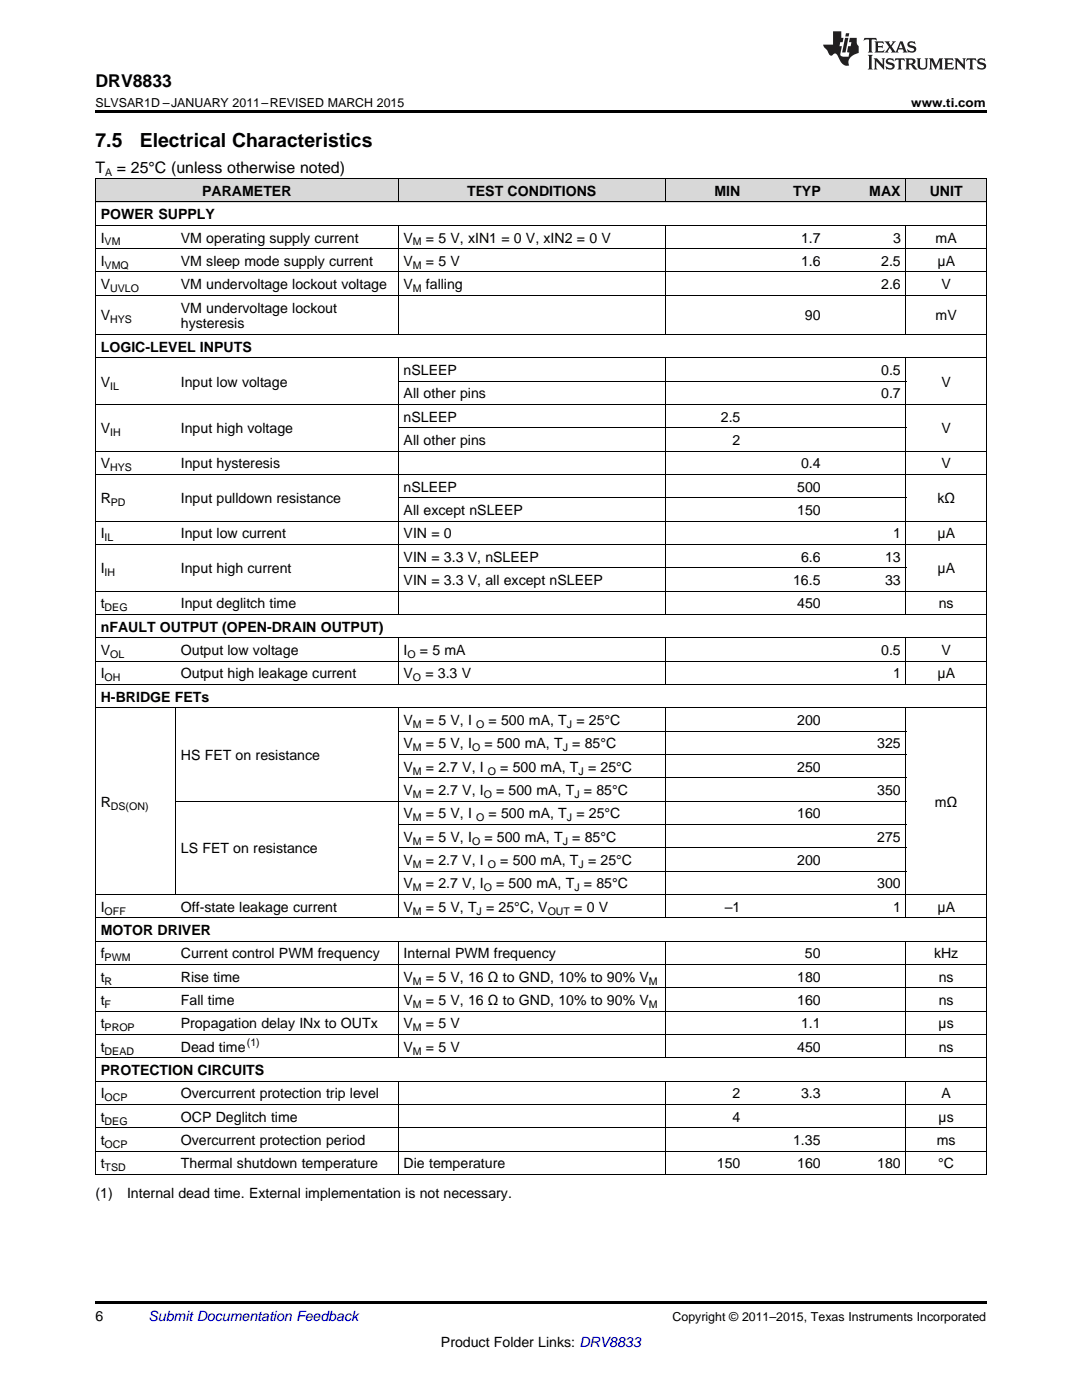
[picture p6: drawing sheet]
<svg xmlns="http://www.w3.org/2000/svg" width="216mm" height="279mm" viewBox="0 0 216 279" stroke-linecap="round" stroke-linejoin="round" font-family="sans-serif">
<defs><g id="words">
<g font-size="3.9">
<text x="19" y="29.3">7.5</text>
<text x="27.9" y="29.3">Electrical Characteristics</text>
</g>
<text font-size="3.5" x="19" y="17.3">DRV8833</text>
<g font-size="3.2">
<text x="19" y="34.4">T</text>
<text x="23.3" y="34.4">= 25°C (unless otherwise noted)</text>
</g>
<g font-size="2.8">
<text x="40.3" y="39.1">PARAMETER</text>
<text x="93.2" y="39.1">TEST CONDITIONS</text>
<text x="142.6" y="39.1">MIN</text>
<text x="158.3" y="39.1">TYP</text>
<text x="173.5" y="39.1">MAX</text>
<text x="185.5" y="39.1">UNIT</text>
<text x="20.1" y="43.7">POWER SUPPLY</text>
<text x="20.1" y="48.4">I</text>
<text x="20.1" y="53.1">I</text>
<text x="36.1" y="48.4">VM operating supply current</text>
<text x="36.1" y="53.1">VM sleep mode supply current</text>
<text x="80.5" y="48.4">V</text>
<text x="80.5" y="53.1">V</text>
<text x="85" y="48.4">= 5 V, xIN1 = 0 V, xIN2 = 0 V</text>
<text x="85" y="53.1">= 5 V</text>
<text x="159.8" y="48.4">1.7</text>
<text x="159.8" y="53.1">1.6</text>
<text x="175.8" y="53.1">2.5</text>
<text x="178.2" y="48.4">3</text>
<text x="186.7" y="48.4">mA</text>
<text x="187.1" y="53.1">μA</text>
<text x="20.1" y="57.7">V</text>
<text x="36.1" y="57.7">VM undervoltage lockout voltage</text>
<text x="80.5" y="57.7">V</text>
<text x="85" y="57.7">falling</text>
<text x="175.8" y="57.7">2.6</text>
<text x="187.9" y="57.7">V</text>
<text x="20.1" y="64">V</text>
<text x="36.1" y="62.4">VM undervoltage lockout</text>
<text x="36.1" y="65.5">hysteresis</text>
<text x="160.6" y="64">90</text>
<text x="186.7" y="64">mV</text>
<text x="20.1" y="70.2">LOGIC-LEVEL INPUTS</text>
<text x="20.1" y="77.2">V</text>
<text x="36.1" y="77.2">Input low voltage</text>
<text x="80.5" y="74.9">nSLEEP</text>
<text x="175.8" y="74.9">0.5</text>
<text x="187.9" y="77.2">V</text>
<text x="80.5" y="79.5">All other pins</text>
<text x="175.8" y="79.5">0.7</text>
<text x="20.1" y="86.5">V</text>
<text x="36.1" y="86.5">Input high voltage</text>
<text x="80.5" y="84.2">nSLEEP</text>
<text x="80.5" y="88.8">All other pins</text>
<text x="143.8" y="84.2">2.5</text>
<text x="146.2" y="88.8">2</text>
<text x="187.9" y="86.5">V</text>
<text x="20.1" y="93.5">V</text>
<text x="36.1" y="93.5">Input hysteresis</text>
<text x="159.8" y="93.5">0.4</text>
<text x="187.9" y="93.5">V</text>
<text x="20.1" y="100.5">R</text>
<text x="36.1" y="100.5">Input pulldown resistance</text>
<text x="80.5" y="98.1">nSLEEP</text>
<text x="159.1" y="98.1">500</text>
<text x="187" y="100.5">kΩ</text>
<text x="20.1" y="107.5">I</text>
<text x="36.1" y="107.5">Input low current</text>
<text x="80.5" y="102.8">All except nSLEEP</text>
<text x="80.5" y="107.5">VIN = 0</text>
<text x="159.1" y="102.8">150</text>
<text x="178.2" y="107.5">1</text>
<text x="187.1" y="107.5">μA</text>
<text x="80.5" y="112.1">VIN = 3.3 V, nSLEEP</text>
<text x="159.8" y="112.1">6.6</text>
<text x="176.6" y="112.1">13</text>
<text x="20.1" y="114.4">I</text>
<text x="36.1" y="114.4">Input high current</text>
<text x="80.5" y="116.8">VIN = 3.3 V, all except nSLEEP</text>
<text x="158.3" y="116.8">16.5</text>
<text x="176.6" y="116.8">33</text>
<text x="187.1" y="114.4">μA</text>
<text x="20.1" y="121.4">t</text>
<text x="36.1" y="121.4">Input deglitch time</text>
<text x="159.1" y="121.4">450</text>
<text x="187.3" y="121.4">ns</text>
<text x="20.1" y="126.1">nFAULT OUTPUT (OPEN-DRAIN OUTPUT)</text>
<text x="20.1" y="130.7">V</text>
<text x="36.1" y="130.7">Output low voltage</text>
<text x="80.5" y="130.7">I</text>
<text x="83.8" y="130.7">= 5 mA</text>
<text x="175.8" y="130.7">0.5</text>
<text x="187.9" y="130.7">V</text>
<text x="20.1" y="135.4">I</text>
<text x="36.1" y="135.4">Output high leakage current</text>
<text x="80.5" y="135.4">V</text>
<text x="84.9" y="135.4">= 3.3 V</text>
<text x="178.2" y="135.4">1</text>
<text x="187.1" y="135.4">μA</text>
<text x="20.1" y="140.1">H-BRIDGE FETs</text>
<text x="80.5" y="144.7">V</text>
<text x="80.5" y="149.4">V</text>
<text x="85" y="144.7">= 5 V, I</text>
<text x="85" y="149.4">= 5 V, I</text>
<text x="96.7" y="149.4">= 500 mA, T = 85°C</text>
<text x="97.5" y="144.7">= 500 mA, T = 25°C</text>
<text x="159.1" y="144.7">200</text>
<text x="175" y="149.4">325</text>
<text x="36.1" y="151.7">HS FET on resistance</text>
<text x="80.5" y="154">V</text>
<text x="85" y="154">= 2.7 V, I</text>
<text x="99.8" y="154">= 500 mA, T = 25°C</text>
<text x="159.1" y="154">250</text>
<text x="20.1" y="161">R</text>
<text x="80.5" y="158.7">V</text>
<text x="85" y="158.7">= 2.7 V, I</text>
<text x="99" y="158.7">= 500 mA, T = 85°C</text>
<text x="175" y="158.7">350</text>
<text x="186.5" y="161">mΩ</text>
<text x="80.5" y="163.3">V</text>
<text x="80.5" y="168">V</text>
<text x="85" y="163.3">= 5 V, I</text>
<text x="85" y="168">= 5 V, I</text>
<text x="96.7" y="168">= 500 mA, T = 85°C</text>
<text x="97.5" y="163.3">= 500 mA, T = 25°C</text>
<text x="159.1" y="163.3">160</text>
<text x="175" y="168">275</text>
<text x="36.1" y="170.3">LS FET on resistance</text>
<text x="80.5" y="172.6">V</text>
<text x="85" y="172.6">= 2.7 V, I</text>
<text x="99.8" y="172.6">= 500 mA, T = 25°C</text>
<text x="159.1" y="172.6">200</text>
<text x="80.5" y="177.3">V</text>
<text x="85" y="177.3">= 2.7 V, I</text>
<text x="99" y="177.3">= 500 mA, T = 85°C</text>
<text x="175" y="177.3">300</text>
<text x="20.1" y="182">I</text>
<text x="36.1" y="182">Off-state leakage current</text>
<text x="80.5" y="182">V</text>
<text x="85" y="182">= 5 V, T = 25°C, V</text>
<text x="114.6" y="182">= 0 V</text>
<text x="144.6" y="182">–1</text>
<text x="178.2" y="182">1</text>
<text x="187.1" y="182">μA</text>
<text x="20.1" y="186.6">MOTOR DRIVER</text>
<text x="20.1" y="191.3">f</text>
<text x="36.1" y="191.3">Current control PWM frequency</text>
<text x="80.5" y="191.3">Internal PWM frequency</text>
<text x="160.6" y="191.3">50</text>
<text x="186.4" y="191.3">kHz</text>
<text x="20.1" y="195.9">t</text>
<text x="36.1" y="195.9">Rise time</text>
<text x="80.5" y="195.9">V</text>
<text x="85" y="195.9">= 5 V, 16 Ω to GND, 10% to 90% V</text>
<text x="159.1" y="195.9">180</text>
<text x="187.3" y="195.9">ns</text>
<text x="20.1" y="200.6">t</text>
<text x="36.1" y="200.6">Fall time</text>
<text x="80.5" y="200.6">V</text>
<text x="85" y="200.6">= 5 V, 16 Ω to GND, 10% to 90% V</text>
<text x="159.1" y="200.6">160</text>
<text x="187.3" y="200.6">ns</text>
<text x="20.1" y="205.2">t</text>
<text x="20.1" y="209.9">t</text>
<text x="36.1" y="205.2">Propagation delay INx to OUTx</text>
<text x="36.1" y="209.9">Dead time</text>
<text x="80.5" y="205.2">V</text>
<text x="80.5" y="209.9">V</text>
<text x="85" y="205.2">= 5 V</text>
<text x="85" y="209.9">= 5 V</text>
<text x="159.1" y="209.9">450</text>
<text x="159.8" y="205.2">1.1</text>
<text x="187.3" y="205.2">µs</text>
<text x="187.3" y="209.9">ns</text>
<text x="20.1" y="214.6">PROTECTION CIRCUITS</text>
<text x="20.1" y="219.2">I</text>
<text x="36.1" y="219.2">Overcurrent protection trip level</text>
<text x="146.2" y="219.2">2</text>
<text x="159.8" y="219.2">3.3</text>
<text x="187.9" y="219.2">A</text>
<text x="20.1" y="223.9">t</text>
<text x="36.1" y="223.9">OCP Deglitch time</text>
<text x="146.2" y="223.9">4</text>
<text x="187.3" y="223.9">µs</text>
<text x="20.1" y="228.5">t</text>
<text x="20.1" y="233.2">t</text>
<text x="36.1" y="228.5">Overcurrent protection period</text>
<text x="36.1" y="233.2">Thermal shutdown temperature</text>
<text x="80.5" y="233.2">Die temperature</text>
<text x="143.1" y="233.2">150</text>
<text x="158.3" y="228.5">1.35</text>
<text x="159.1" y="233.2">160</text>
<text x="175" y="233.2">180</text>
<text x="186.9" y="228.5">ms</text>
<text x="187.2" y="233.2">°C</text>
<text x="19" y="239">(1)</text>
<text x="25.4" y="239">Internal dead time. External implementation is not necessary.</text>
<text x="19" y="263.6">6</text>
<text x="88" y="268.9">Product Folder Links: DRV8833</text>
</g>
<text font-size="2.8" fill="#0000c8" x="29.6" y="263.6">Submit Documentation Feedback</text>
<g font-size="2.5">
<text x="19" y="21.4">SLVSAR1D –JANUARY 2011–REVISED MARCH 2015</text>
<text x="181.8" y="21.4">www.ti.com</text>
<text x="134.2" y="263.6">Copyright © 2011–2015, Texas Instruments Incorporated</text>
</g>
<g font-size="2.1">
<text x="21" y="35.1">A</text>
<text x="20.9" y="49">VM</text>
<text x="20.9" y="53.6">VMQ</text>
<text x="82.4" y="49">M</text>
<text x="82.4" y="53.6">M</text>
<text x="22" y="58.3">UVLO</text>
<text x="82.4" y="58.3">M</text>
<text x="22" y="64.5">HYS</text>
<text x="22" y="77.8">IL</text>
<text x="22" y="87.1">IH</text>
<text x="22" y="94.1">HYS</text>
<text x="22.1" y="101">PD</text>
<text x="20.9" y="108">IL</text>
<text x="20.9" y="115">IH</text>
<text x="20.9" y="122">DEG</text>
<text x="22" y="131.3">OL</text>
<text x="81.3" y="131.3">O</text>
<text x="20.9" y="136">OH</text>
<text x="82.4" y="136">O</text>
<text x="82.4" y="145.3">M</text>
<text x="82.4" y="149.9">M</text>
<text x="94.2" y="149.9">O</text>
<text x="95" y="145.3">O</text>
<text x="112.3" y="149.9">J</text>
<text x="113.1" y="145.3">J</text>
<text x="82.4" y="154.6">M</text>
<text x="97.4" y="154.6">O</text>
<text x="115.5" y="154.6">J</text>
<text x="22.1" y="161.6">DS(ON)</text>
<text x="82.4" y="159.2">M</text>
<text x="96.5" y="159.2">O</text>
<text x="114.6" y="159.2">J</text>
<text x="82.4" y="163.9">M</text>
<text x="95" y="163.9">O</text>
<text x="113.1" y="163.9">J</text>
<text x="82.4" y="168.6">M</text>
<text x="82.4" y="173.2">M</text>
<text x="94.2" y="168.6">O</text>
<text x="97.4" y="173.2">O</text>
<text x="112.3" y="168.6">J</text>
<text x="115.5" y="173.2">J</text>
<text x="82.4" y="177.9">M</text>
<text x="96.5" y="177.9">O</text>
<text x="114.6" y="177.9">J</text>
<text x="20.9" y="182.5">OFF</text>
<text x="82.4" y="182.5">M</text>
<text x="95.1" y="182.5">J</text>
<text x="109.3" y="182.5">OUT</text>
<text x="20.9" y="191.8">PWM</text>
<text x="20.9" y="196.5">R</text>
<text x="82.4" y="196.5">M</text>
<text x="129.5" y="196.5">M</text>
<text x="20.9" y="201.2">F</text>
<text x="82.4" y="201.2">M</text>
<text x="129.5" y="201.2">M</text>
<text x="20.9" y="205.8">PROP</text>
<text x="49.3" y="208.8">(1)</text>
<text x="82.4" y="205.8">M</text>
<text x="20.9" y="210.5">DEAD</text>
<text x="82.4" y="210.5">M</text>
<text x="20.9" y="219.8">OCP</text>
<text x="20.9" y="224.4">DEG</text>
<text x="20.9" y="229.1">OCP</text>
<text x="20.9" y="233.8">TSD</text>
</g>
</g></defs>
<g fill="#d8d8d8">
<path d="M19 35.7h16v4.7h-16z"/>
<path d="M35 35.7h44.5v4.7h-44.5z"/>
<path d="M79.5 35.7h53.3v4.7h-53.3z"/>
<path d="M132.8 35.7h16v4.7h-16z"/>
<path d="M148.8 35.7h16v4.7h-16z"/>
<path d="M164.8 35.7h16v4.7h-16z"/>
<path d="M180.8 35.7h16v4.7h-16z"/>
</g>
<path d="M19 22h177.8v.5h-177.8zM19 259.7h177.8v.5h-177.8z" fill="#000"/>
<g fill="none" stroke="#000" stroke-width=".2">
<path d="M19 35.6l177.8 .1v198.8M19.1 35.7v198.8M79.4 35.7v4.7M132.8 35.7v4.7M180.8 35.7v4.7M19 58.9h177.8M19 54.3h177.8M19 49.6h177.8M19 45h177.8M19 40.3h177.8M79.4 45v21.8M132.8 45v21.8"/>
<path d="M180.8 45v21.8M19 71.4h177.8M19 66.8h177.8M79.4 71.4v51.3M79.5 76.1h101.3M132.8 71.4v51.3M180.8 71.4v51.3M19 94.7h177.8M19 90h177.8M19 80.7h177.8M79.5 99.4h101.3M79.5 85.4h101.3"/>
<path d="M19 118h177.8M19 108.7h177.8M19 104h177.8M79.5 113.3h101.3M19 136.6h177.8M19 132h177.8M19 127.3h177.8M19 122.6h177.8M79.4 127.3v9.4M132.8 127.3v9.4M180.8 127.3v9.4M19 141.3h177.8"/>
<path d="M35 141.3v37.3M35 159.9h145.8M79.4 141.3v41.9M79.5 155.2h101.3M79.5 150.6h101.3M79.5 145.9h101.3M132.8 141.3v41.9M180.8 141.3v41.9M19 178.5h177.8M79.5 173.9h101.3M79.5 169.2h101.3M79.5 164.6h101.3"/>
<path d="M19 197.1h177.8M19 192.5h177.8M19 187.8h177.8M19 183.2h177.8M79.4 187.9v23.3M132.8 187.9v23.3M180.8 187.9v23.3M19 215.8h177.8M19 211.1h177.8M19 206.5h177.8M19 201.8h177.8M79.4 215.8v18.7"/>
<path d="M132.8 215.8v18.7M180.8 215.8v18.7M19 234.4h177.8M19 229.7h177.8M19 225.1h177.8M19 220.4h177.8"/>
</g>
<g fill="#231f20">
<path d="M172.5 7.6l-.1 .5 .4-.2h.6v.1v2.1l-.2 .4h.9l-.2-.4v-2.1l.1-.1h.5l.5 .2-.2-.5zM174.5 8.3l.2 .3v1.5l-.2 .4h1.8l.2-.6a1.04 1.04 0 0 1-1.3 .2v-.7h.6l.3 .2v-.6l-.3 .2h-.6v-.6l.8-.1 .4 .3-.2-.5zM176.5 8.3l.9 1.1-.9 1.1h.8l-.2-.2 .4-.7 .5 .7-.2 .2h1.5l-.2-.2 .2-.4h.9l.1 .4-.2 .2h1l-.3-.3-.7-1.9h-.5l-.9 2-.8-1 .9-1h-.8l.1 .3-.4 .5-.3-.6 .1-.2zM179.7 8.6l.4 1h-.7zM181.3 8.4a.63 .63 0 0 0-.2 .7 .63 .63 0 0 0 .6 .4l.6 .2 .1 .2a.75 .75 0 0 1-.7 .4 .75 .75 0 0 1-.6-.5l.1 .7 .1-.1a1.11 1.11 0 0 0 1.5-.6 1.13 1.13 0 0 0-1.2-.8l-.1-.4a1.04 1.04 0 0 1 1.2 .2l-.2-.5-.2 .1-.4-.2zM173.2 10.9l.2 .4v2.2l-.2 .4h1l-.3-.4v-2.2l.3-.4zM174.3 11.6l.3 .4v1.5l-.3 .4h.8l-.2-.4v-1.3l1.5 1.7v-1.9l.2-.4h-.7l.2 .4v.9l-1.1-1.3zM177 11.8a.62 .62 0 0 0-.2 .7 .62 .62 0 0 0 .6 .4l.6 .1 .1 .3a.76 .76 0 0 1-.7 .3 .76 .76 0 0 1-.7-.4l.2 .7 .1-.1a1.11 1.11 0 0 0 1.5-.6 1.13 1.13 0 0 0-1.2-.8l-.1-.4a1.04 1.04 0 0 1 1.2 .2l-.2-.6-.2 .1-.5-.1zM178.7 11.6l-.2 .6a.61 .61 0 0 1 .8-.3v1.6l-.2 .4h.9l-.2-.4v-1.6a.63 .63 0 0 1 .7 .3l-.1-.6zM180.6 11.6l.3 .4v1.5l-.3 .4h1l-.2-.2-.1-.8 .6 .2a.76 .76 0 0 0 1.2 .7l-1-1a.58 .58 0 0 0 .6-.5 .58 .58 0 0 0-.5-.6zM181.4 11.9h.1a.45 .45 0 0 1 .5 .1 .45 .45 0 0 1 .1 .5l-.8 .2zM182.9 11.6l.2 .2a2.17 2.17 0 0 0 .3 1.9 .99 .99 0 0 0 1.6-.6v-1.1l.2-.4h-.7l.2 .2a1.92 1.92 0 0 1-.2 1.8 .6 .6 0 0 1-.9-.5v-1.1l.2-.4zM185.4 11.6l.2 .4v1.5l-.2 .4h.7l-.2-.4v-1.4l.8 1.8 .8-1.8v1.4l-.2 .4h.9l-.2-.4v-1.5l.2-.4h-.8l-.6 1.5-.6-1.5zM188.4 11.6l.2 .4v1.5l-.2 .4h1.8l.1-.6a1.04 1.04 0 0 1-1.2 .1v-.6h.5l.4 .2v-.6l-.4 .2h-.5v-.7h.8l.3 .3-.1-.6zM190.5 11.6l.2 .4v1.5l-.2 .4h.7l-.2-.4v-1.3l1.5 1.7v-1.9l.2-.4h-.7l.2 .4v.9l-1.1-1.3zM192.9 11.6l-.1 .6a.61 .61 0 0 1 .7-.3l.1 1.6-.3 .4h1l-.3-.4 .1-1.6a.63 .63 0 0 1 .7 .3l-.1-.6zM195.2 11.8a.62 .62 0 0 0-.2 .7 .62 .62 0 0 0 .6 .4l.6 .1 .1 .3a.76 .76 0 0 1-.7 .3 .76 .76 0 0 1-.6-.4l.1 .7 .1-.1a1.11 1.11 0 0 0 1.6-.6 1.13 1.13 0 0 0-1.3-.8l-.1-.4a1.04 1.04 0 0 1 1.2 .2l-.1-.6-.2 .1-.5-.1z"/>
<path d="M166.2 6.3v2.6h-1.9v.4l.8 .9a.91 .91 0 0 0 1 .8 .56 .56 0 0 1 .5-.3 .56 .56 0 0 1 .5 .3l.4 .8a1.53 1.53 0 0 0 1.9 1.2 1.54 1.54 0 0 1 1-2.1l.9-.3v-1.4a1.52 1.52 0 0 1-.4-1.6h-1.3l-.2 .8h.5l-.2 .8h-.5l-.1 1v.2l.4 .1-.2 .8a1.93 1.93 0 0 1-1.6-.3l.3-1.8h-.5l.2-.8h.4l.2-.8h-.4v-1.3zM168.6 7.6l-.6 2.9h.7l.6-2.9zM168.8 6.6l-.1 .7h.6l.2-.7z"/>
</g>
<use href="#words"/>
</svg>
